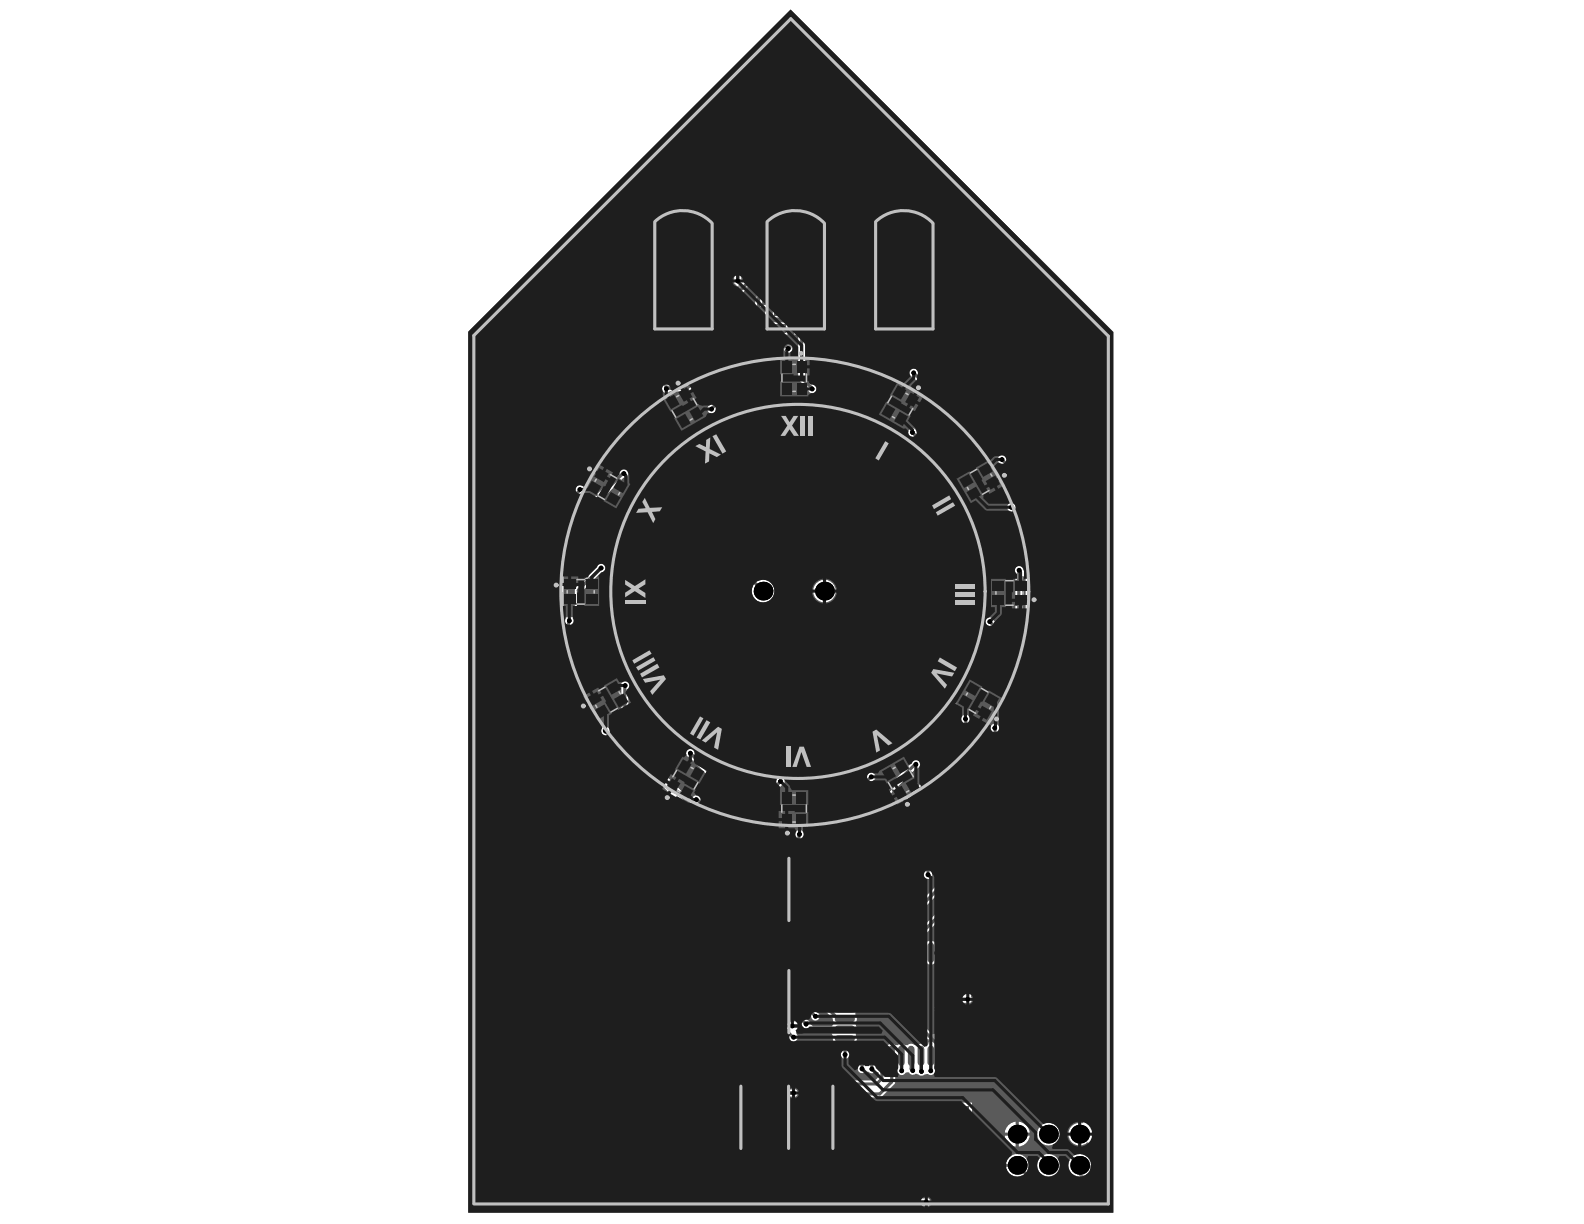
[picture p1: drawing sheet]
<svg xmlns="http://www.w3.org/2000/svg" width="279mm" height="216mm" viewBox="0 0 279 216" stroke-linecap="round" stroke-linejoin="round" font-family="sans-serif">
<path d="M117.7 71l3.7-2.2 2.4 4.1-3.7 2.2zM137.9 64.3h4.4v4.7h-4.4zM158.1 68.4l3.8 2.2-2.4 4.1-3.8-2.2zM106.2 82.8l4.1 2.4-2.2 3.8-4.1-2.4zM169.7 84.3l4.1-2.4 2.1 3.8-4.1 2.3zM100 102.2h4.8v4.4h-4.8zM175.7 102.4h4.7v4.4h-4.7zM104.1 122.7l4.1-2.4 2.2 3.8-4.1 2.4zM120.2 134.4l3.8 2.2-2.4 4.1-3.8-2.2zM155.8 136.6l3.8-2.2 2.4 4.1-3.8 2.2zM171.6 120.6l4.2 2.3-2.2 3.8-4.1-2.4zM137.9 140.2h4.3v4.8h-4.3z" fill="none" stroke="#5a5a5a" stroke-width=".27"/>
<g fill="none" stroke="#5a5a5a" stroke-width=".43">
<circle cx="121.1" cy="70.1" r=".22"/>
<circle cx="141.3" cy="65.2" r=".22"/>
<circle cx="160.5" cy="70.9" r=".22"/>
<circle cx="106.5" cy="84.2" r=".22"/>
<circle cx="174.6" cy="85.3" r=".22"/>
<circle cx="101" cy="103.2" r=".22"/>
<circle cx="179.5" cy="105.8" r=".22"/>
<circle cx="105.4" cy="123.1" r=".22"/>
<circle cx="119.2" cy="138.2" r=".22"/>
<circle cx="158.6" cy="139.3" r=".22"/>
<circle cx="173.2" cy="125.4" r=".22"/>
<circle cx="138.9" cy="144" r=".22"/>
</g>
<path d="M176.7 197.3h16.5v11h-16.5z" fill="none" stroke="#5a5a5a" stroke-width=".55"/>
<g fill="none" stroke="#8c8c8c" stroke-width=".43">
<path d="M139.5 17.2h-2.2v1.7M128.9 37.4h21.7v6.9h-21.7zM137.3 22v1.7h2.2M129.3 56.3v.2M130.8 56.3v.2M133.1 56.3v.2M134.6 56.3v.2M136.9 56.3v.2M138.4 56.3v.2M140.7 56.3v.2M142.2 56.3v.2M99.5 150.7v.2"/>
<path d="M101.1 150.7v.2M104.1 150.7v.2M105.6 150.7v.2M108.6 150.7v.2M110.1 150.7v.2M113.1 150.7v.2M114.6 150.7v.2M117.6 150.7v.2M119.1 150.7v.2M122.1 150.7v.2M123.6 150.7v.2M126.6 150.7v.2"/>
<path d="M128.1 150.7v.2M131.1 150.7v.2M132.6 150.7v.2M135.6 150.7v.2M137.2 150.7v.2M140.2 150.7v.2M141.7 150.7v.2M144.7 150.7v.2M146.2 150.7v.2M149.2 150.7v.2M150.7 150.7v.2M153.7 150.7v.2"/>
<path d="M155.2 150.7v.2M158.2 150.7v.2M159.7 150.7v.2M162.7 150.7v.2M164.2 150.7v.2M167.2 150.7v.2M168.7 150.7v.2M171.7 150.7v.2M173.3 150.7v.2M176.3 150.7v.2M177.8 150.7v.2M180.8 150.7v.2"/>
<path d="M182.3 150.7v.2M185.3 150.7v.2M186.8 150.7v.2M151.7 170.7h12.8v12.8h-12.8zM154.1 198.7v5.2M154.5 194.8h12.2M167.1 198.7v5.2M154.5 207.8h12.2"/>
</g>
<path d="M144.6 101h1.7M145.4 100.1v1.7M135.6 173.8l-.3-.2h-.6l-.2 .2v.3M136.1 173.6v1.3l.3 .3h.5l.3-.3v-1.3" fill="none" stroke="#8c8c8c" stroke-width=".55"/>
<circle cx="134.5" cy="174.1" r=".27" fill="#8c8c8c"/>
<path d="M102.2 154.4h.6l.3 .3v1.1l-.3 .3h-.6l-.2-.3v-1.1zM104.7 154.7l-.3-.3h-.5l-.3 .3v.3l1.1 1.1h-1.1M105.8 155.5l-.5 .6M106.4 155.5h-.9l-.2-.3v-.5l.2-.3h.9v1.7M113 156.1h.5M113.2 154.4v1.7M114.6 155.5l-.5 .6M115.2 155.5h-.9l-.2-.3v-.5l.2-.3h.9v1.7M134.5 174.1l.2 .3M134.7 174.4h.3M134.7 174.4l-.2 .3v.2l.2 .3h.6l.3-.3" fill="none" stroke="#8c8c8c" stroke-width=".55"/>
<circle cx="113.2" cy="154.4" r=".27" fill="#8c8c8c"/>
<path d="M107.8 146.6h.6M108.1 145v1.6M109.5 146.1l-.6 .5M110 146.1h-.8l-.3-.3v-.5l.3-.3h.8v1.6M111.3 155.2l-.3-.2v-.3l.3-.3h.6l.2 .3v.3l-.2 .2M111.3 155.2l-.3 .3v.3l.3 .3h.6l.2-.3v-.3l-.2-.3M111.3 155.2h.6M113.2 154.4l.3 .3" fill="none" stroke="#8c8c8c" stroke-width=".55"/>
<circle cx="108.1" cy="145" r=".27" fill="#8c8c8c"/>
<path d="M107 145h-1.1v.3l1.1 1.1v.2M108.1 145l.3 .3M122 156.1h.6M122.3 154.4v1.7M123.7 155.5l-.6 .6M124.2 155.5h-.8l-.3-.3v-.5l.3-.3h.8v1.7" fill="none" stroke="#8c8c8c" stroke-width=".55"/>
<circle cx="122.3" cy="154.4" r=".27" fill="#8c8c8c"/>
<path d="M120.1 154.4l.5 .3 .6 .5M120.1 155.5l.3-.3h.8v.6l-.3 .3h-.5l-.3-.3zM122.3 154.4l.3 .3M131.1 156.1h.5M131.4 154.4v1.7M132.7 155.5l-.5 .6M133.3 155.5h-.8l-.3-.3v-.5l.3-.3h.8v1.7" fill="none" stroke="#8c8c8c" stroke-width=".55"/>
<circle cx="131.4" cy="154.4" r=".27" fill="#8c8c8c"/>
<path d="M125.9 146.6h.5M126.2 144.9v1.7M127.5 146l-.5 .6M128.1 146h-.8l-.3-.2v-.6l.3-.3h.8v1.7M129.2 155.2h1.1l-.9-.8v1.7M131.4 154.4l.2 .3" fill="none" stroke="#8c8c8c" stroke-width=".55"/>
<circle cx="126.2" cy="144.9" r=".27" fill="#8c8c8c"/>
<path d="M125.1 145.2l-.3-.3h-.6l-.2 .3v.3M126.2 144.9l.2 .3" fill="none" stroke="#8c8c8c" stroke-width=".55"/>
<circle cx="124" cy="145.5" r=".27" fill="#8c8c8c"/>
<path d="M124 145.5l.2 .3M124.2 145.8h.3M124.2 145.8l-.2 .2v.3l.2 .3h.6l.3-.3M139.6 156.1h.5M139.9 154.4v1.7M141.2 155.5l-.5 .6M141.8 155.5h-.8l-.3-.3v-.5l.3-.3h.8v1.7" fill="none" stroke="#8c8c8c" stroke-width=".55"/>
<circle cx="139.9" cy="154.4" r=".27" fill="#8c8c8c"/>
<path d="M138.2 156.1h.6M138.5 154.4v1.7M139.9 154.4l.2 .3" fill="none" stroke="#8c8c8c" stroke-width=".55"/>
<circle cx="138.5" cy="154.4" r=".27" fill="#8c8c8c"/>
<path d="M138.5 154.4l.3 .3M144 146.7h.5M144.3 145.1v1.6M145.6 146.2l-.5 .5M146.2 146.2h-.8l-.3-.3v-.6l.3-.2h.8v1.6" fill="none" stroke="#8c8c8c" stroke-width=".55"/>
<circle cx="144.3" cy="145.1" r=".27" fill="#8c8c8c"/>
<g fill="none" stroke="#8c8c8c" stroke-width=".55">
<path d="M139.7 12.7h1.1v.8l-.6-.3h-.3l-.2 .3v.5l.2 .3h.6l.3-.3M141.3 12.7v1.3l.3 .3h.5l.3-.3v-1.3M139.9 30.5h-1.1v.2l1.1 1.1v.3M141.6 30.7l-.3-.2h-.5l-.3 .2v.3l1.1 1.1h-1.1M142.7 31.6l-.6 .5M143.2 31.6h-.8l-.3-.3v-.6l.3-.2h.8v1.6M144.8 31.3l-.3-.3v-.3l.3-.2h.6l.2 .2v.3l-.2 .3M144.8 31.3l-.3 .3v.2l.3 .3h.6l.2-.3v-.2l-.2-.3M144.8 31.3h.6M147.3 30.7l-.3-.2h-.5l-.3 .2v.3l1.1 1.1h-1.1M148.4 31.6l-.6 .5M148.9 31.6h-.8l-.3-.3v-.6l.3-.2h.8v1.6"/>
<path d="M142.1 145.3l.2-.2h.6l.3 .2v1.1l-.3 .3h-.6l-.2-.3zM144.3 145.1l.2 .2M147.9 145.8h.8l.3-.3v-.2l-.3-.3h-.5l-.3 .3v1.1l.3 .2h.5l.3-.2M150.1 146.1l-.5 .5M150.7 146.1h-.9l-.2-.3v-.5l.2-.3h.9v1.6M166.8 164.1h.5M167.1 162.4v1.7M167.9 162.4v1.4l.3 .3h.5l.3-.3v-1.4"/>
</g>
<circle cx="167.1" cy="162.4" r=".27" fill="#8c8c8c"/>
<g fill="none" stroke="#8c8c8c" stroke-width=".55">
<path d="M157.5 146.6h.5M157.8 144.9v1.7M159.1 146l-.5 .6M159.7 146h-.8l-.3-.2v-.6l.3-.3h.8v1.7M161.7 145.8l-.3-.3v-.3l.3-.2h.6l.2 .2v.3l-.2 .3M161.7 145.8l-.3 .3v.2l.3 .3h.6l.2-.3v-.2l-.2-.3M161.7 145.8h.6M163.6 146.1l-.5 .5M164.2 146.1h-.8l-.3-.3v-.6l.3-.2h.8v1.6M167.1 145h-1.1v.2l1.1 1.1v.3M168.2 146.1l-.6 .5M168.7 146.1h-.8l-.3-.3v-.6l.3-.2h.8v1.6"/>
<path d="M167.1 162.4l.2 .3"/>
</g>
<circle cx="157.8" cy="144.9" r=".27" fill="#8c8c8c"/>
<path d="M157.8 144.9l.2 .3M175 145h1.1v.8l-.8-.3-.3 .3v.6l.3 .2h.5l.3-.2M177.2 146.1l-.6 .5M177.7 146.1h-.8l-.3-.3v-.5l.3-.3h.8v1.6M179.5 145.8h1.1l-.8-.8v1.6M181.7 146.1l-.6 .5M182.2 146.1h-.8l-.3-.3v-.6l.3-.2h.8v1.6M185.1 145.2l-.3-.3h-.5l-.3 .3v.3M186.2 146l-.6 .6M186.7 146h-.8l-.3-.2v-.6l.3-.3h.8v1.7" fill="none" stroke="#8c8c8c" stroke-width=".55"/>
<circle cx="184" cy="145.5" r=".27" fill="#8c8c8c"/>
<path d="M184 145.5l.3 .3M184.3 145.8h.2M184.3 145.8l-.3 .2v.3l.3 .3h.5l.3-.3M190.7 195.4h.6M191 193.7v1.7M191.8 193.7h.6M192.1 193.7v1.4l.3 .3h.3l.2-.3" fill="none" stroke="#8c8c8c" stroke-width=".55"/>
<circle cx="191" cy="193.7" r=".27" fill="#8c8c8c"/>
<path d="M128 59.6v1.7M129.9 59.9l-.3-.3h-.5l-.3 .3v.3l1.1 1.1h-1.1M127.7 61.3h.6M131 60.7l-.5 .6M131.6 60.7h-.9l-.2-.3v-.5l.2-.3h.9v1.7M191 193.7l.3 .3" fill="none" stroke="#8c8c8c" stroke-width=".55"/>
<circle cx="128" cy="59.6" r=".27" fill="#8c8c8c"/>
<g fill="none" stroke="#8c8c8c" stroke-width=".55">
<path d="M128 59.6l.3 .3M131.2 50.9l-.2-.3h-.6l-.3 .3v.2l1.1 1.1h-1.1M132.9 50.9l-.3-.3h-.5l-.3 .3v.2l1.1 1.1h-1.1M134 51.7l-.6 .5M134.5 51.7h-.8l-.3-.3v-.5l.3-.3h.8v1.6M137.7 51.4h1.1l-.8-.8v1.6M140.5 50.9l-.3-.3h-.5l-.3 .3v.2l1.1 1.1h-1.1M141.6 51.7l-.6 .5M142.1 51.7h-.8l-.3-.3v-.5l.3-.3h.8v1.6M149.2 49.6l-.3-.3h-.5l-.3 .3v.3l1.1 1.1h-1.1M149.8 49.3v1.4l.2 .3h.6l.3-.3v-1.4M160.3 74.6h2.2l-1.7-1.7v3.3"/>
<path d="M163.6 72.9v2.8l.5 .5h1.1l.6-.5v-2.8M98.8 146.6h.6M99.1 145v1.6M100.5 146.1l-.6 .5M101 146.1h-.8l-.3-.3v-.6l.3-.2h.8v1.6M154.1 209.6h1.1v.8l-.5-.3h-.3l-.3 .3v.5l.3 .3h.5l.3-.3M156.9 209.8l-.3-.2h-.6l-.2 .2v.3l1.1 1.1h-1.1M158 210.7l-.6 .5M158.5 210.7h-.8l-.3-.3v-.6l.3-.2h.8v1.6"/>
</g>
<circle cx="99.1" cy="145" r=".27" fill="#8c8c8c"/>
<path d="M96.9 145.8h.8l.3-.3v-.3l-.3-.2h-.5l-.3 .2v1.1l.3 .3h.5l.3-.3M99.1 145l.3 .2M116.8 146.6h.6M117.1 144.9v1.7M118.5 146l-.6 .6M119 146h-.8l-.3-.2v-.6l.3-.3h.8v1.7" fill="none" stroke="#8c8c8c" stroke-width=".55"/>
<circle cx="117.1" cy="144.9" r=".27" fill="#8c8c8c"/>
<path d="M114.9 144.9h1.1v.9l-.5-.3h-.3l-.3 .3v.5l.3 .3h.5l.3-.3M117.1 144.9l.3 .3M134.9 146.6h.6M135.2 145v1.6M136.6 146.1l-.6 .5M137.1 146.1h-.8l-.3-.3v-.5l.3-.3h.8v1.6" fill="none" stroke="#8c8c8c" stroke-width=".55"/>
<circle cx="135.2" cy="145" r=".27" fill="#8c8c8c"/>
<g fill="none" stroke="#8c8c8c" stroke-width=".55">
<path d="M132.7 30.5l.6 .2 .5 .6M133 31.3h.8v.5l-.3 .3h-.5l-.3-.3v-.2zM135.5 30.7l-.3-.2h-.6l-.2 .2v.3l1.1 1.1h-1.1M136.6 31.6l-.6 .5M137.1 31.6h-.8l-.3-.3v-.6l.3-.2h.8v1.6M134.1 145.3l-.3-.3h-.5l-.3 .3v.2l1.1 1.1h-1.1M135.2 145l.3 .3M153.5 145.2l-.3-.3h-.5l-.3 .3v.3l1.1 1.1h-1.1M154.6 146l-.5 .6M155.2 146h-.9l-.2-.2v-.6l.2-.3h.9v1.7M170.5 146.1l.2-.3h.9v.5l-.3 .3h-.6l-.2-.3zM170.5 145l.5 .2 .6 .6"/>
<path d="M172.7 146.1l-.6 .5M173.2 146.1h-.8l-.3-.3v-.6l.3-.2h.8v1.6M168.2 192.9h.6M168.5 191.3v1.6M169.3 191.3v1.6l.6-.5 .5 .5v-1.6M171 191.5l.3-.2h.5l.3 .2v.3l-.3 .3h-.5l-.3 .3v.2l.3 .3h.5l.3-.3"/>
</g>
<circle cx="168.5" cy="191.3" r=".27" fill="#8c8c8c"/>
<path d="M136.1 59.9l-.3-.3h-.6l-.2 .3v.3M137.7 59.9l-.3-.3h-.5l-.3 .3v.3l1.1 1.1h-1.1M138.8 60.7l-.5 .6M139.4 60.7h-.9l-.2-.3v-.5l.2-.3h.9v1.7M168.5 191.3l.3 .2" fill="none" stroke="#8c8c8c" stroke-width=".55"/>
<circle cx="135" cy="60.2" r=".27" fill="#8c8c8c"/>
<g fill="none" stroke="#8c8c8c" stroke-width=".55">
<path d="M110.7 59.9h2.2v3.3h-2.2M117.3 59.9h2.2v3.3h-2.2M95.9 74.4h1.1M97 72.2h-.6v2.2M100.3 72.7l-.6-.5h-1.1l-.5 .5v1.7M100.3 71.1v3.3M100.8 66.9l.6-.6h1.1l.5 .6v1.1l-.5 .5h-1.1l-.6-.5zM101.9 72.2h1.1M102.5 71.6v2.2l-.6 .6M104.1 65.8l.6-.6h1.6v3.3h-1.6l-.6-.5zM104.1 72.2v2.7l.6 .6h.5M106.3 72.2v1.6l-.5 .6h-1.7"/>
<path d="M107.4 60.5l.6-.6h1.1l.5 .6v.5l-.5 .6h-1.1l-.6 .5v.6l.6 .5h1.1l.5-.5M108 72.2h.5l1.1 1.1M109.6 72.2v2.2M110.7 68.5v-1.6l.6-.6h1.6v2.2M111.8 61.6h1.1M112.9 73.3h-2.2v-.6l.6-.5h1.1l.5 .5v1.1l-.5 .6h-1.1M114 60.5l.6-.6h1.1l.5 .6v2.2l-.5 .5h-1.1l-.6-.5M114 72.2l1.1 2.2 1.1-2.2M115.7 66.3h-1.1l-.6 .6v1.6h1.7l.5-.5-.5-.6h-1.7M117.3 65.8l.6-.6h1.1l.5 .6v2.2l-.5 .5h-1.1l-.6-.5M117.3 71.1h2.2v3.3h-2.2M118.4 61.6h1.1"/>
<path d="M118.4 72.7h1.1M135 60.2l.2 .2M135.2 60.4h.3M135.2 60.4l-.2 .3v.3l.2 .3h.6l.3-.3"/>
</g>
<circle cx="96.4" cy="71.1" r=".27" fill="#8c8c8c"/>
<g fill="none" stroke="#8c8c8c" stroke-width=".55">
<path d="M86.5 70.5v2.8M86.5 73.8v.6M87.6 70.5v2.8M87.6 73.8v.6M88.7 74.4h1.7l.5-.6v-1.1l-.5-.5h-1.7v2.7l.6 .6h.5M92 74.4v-1.7l.6-.5h1.6v2.2"/>
<circle cx="191.5" cy="206.6" r="1.1"/>
</g>
<g fill="none" stroke="#8c8c8c" stroke-width=".54">
<circle cx="141.4" cy="16.5" r=".27"/>
<circle cx="128.3" cy="35" r=".27"/>
<circle cx="167.2" cy="169.3" r=".27"/>
<circle cx="172.1" cy="196.4" r=".27"/>
</g>
<g fill="none" stroke="#8c8c8c" stroke-width="1.3">
<circle cx="131.1" cy="39.6" r=".65"/>
<circle cx="162.3" cy="172.9" r=".65"/>
</g>
<path d="M82.6 58.5l56.9-56.8 56.9 56.9v155.3h-113.8zM141.6 21.3v.9h1.3v-.9zM139.8 21.3v.9h1.3v-.9zM141.6 22.8v1h1.3v-1zM139.8 22.8v1h1.3v-1zM134.9 19.4v2.1h.3v3.6h-.7v.6h-3.3l-.4 .2-19.8 19.7-.1 .4v35.4l21.9 22a1.99 1.99 0 0 0 1.5 2.8 1.99 1.99 0 0 0 2.3-2.2 1.99 1.99 0 0 0-2.9-1.5l-21.6-21.6v-34.6l19.4-19.4h2.6l.4 .4v.6l-.4 .4h-3.1l-3.8 3.9-.1 8.6 .2 .4 2.2 2.2-.1 1.7a3.5 3.5 0 0 0-.2 3l.3 .3v.7a.73 .73 0 0 0 .4 1.2l.2 .5-.6 .7-.1 2.3h-.7v2.2h2.6v-2.2h-.7v-1.8l2.9-2.9a.99 .99 0 0 1 .3-1 3.5 3.5 0 0 0-.2-3 1 1 0 0 0-1.1-.2 1 1 0 0 0-.6 .9v1.9l.3 .7-.2 .5-.6 .6-.6-.2-.1-.9h.1a3.5 3.5 0 0 0 .3-2.9l-.4-.4v-2.2l-2.3-2.4v-7.8l3.1-3.2h3v.6h2l.3 .6-1.6 1.5-.3 1.1a3.5 3.5 0 0 0-.2 3 1 1 0 0 0 1.1 .6 1 1 0 0 0 .8-1v-1.9l-.3-.7 .1-.5 3-3h.5v.3h2.6v-2.8l.4-.4h2.4v.6h-.2v1.1h3v-1.1h-.2v-2.4h-.7v-4.5l-2.6-2.6-.4-.2h-1.5v-.4h-2.7v2h2.7v-.4h1.2l2.1 2.1v4h-.7v.6h-2.8v-.6h-2.6v2.9l-.1 .6h-.9l-1.2 1.1-.6-.2v-4.4h-.7v-3.6h1.2v-2.1zM146.9 29.2v1.1h1.2v-1.1zM145.1 29.2v1.1h1.2v-1.1zM143.2 33.3a3.5 3.5 0 0 0-.2 3 1 1 0 0 0 1.1 .6 1 1 0 0 0 .8-1h.5a1.16 1.16 0 0 0 1 1.2v-4.2a1.16 1.16 0 0 0-1 1.1h-.5a1 1 0 0 0-.6-.9 1 1 0 0 0-1.1 .2zM149.7 32.9v1.8h.9a1.42 1.42 0 0 0-.9-1.8zM137.7 33.3a3.5 3.5 0 0 0-.2 3 1 1 0 0 0 1.1 .6 1 1 0 0 0 .8-1v-1.9a1 1 0 0 0-.6-.9 1 1 0 0 0-1.1 .2zM132.2 33.3a3.5 3.5 0 0 0-.2 3 1 1 0 0 0 1.1 .6 1 1 0 0 0 .8-1v-1.9a1 1 0 0 0-.6-.9 1 1 0 0 0-1.1 .2zM129.4 33.3a3.5 3.5 0 0 0-.2 3 1 1 0 0 0 1.1 .6 1 1 0 0 0 .8-1v-1.9a1 1 0 0 0-.6-.9 1 1 0 0 0-1.1 .2zM149.7 35.2v1.9a1.35 1.35 0 0 0 .9-1.9zM146.9 32.9v4.2l.6-.3 .2-.4h.3h.3l.2 .4 .6 .3v-4.2l-.6 .3-.2 .3h-.3h-.3l-.2-.3zM140.4 45.1a3.5 3.5 0 0 0-.2 3l.6 .5v5.2h-.7v2.2h2.6v-2.2h-.7l.1-5.7a3.5 3.5 0 0 0-.3-3 1 1 0 0 0-1.4 0zM137.7 45.1a3.5 3.5 0 0 0-.2 3l.3 .3v.7l-.7 .8v3.9h-.8v2.2h2.6v-2.2h-.6v-3.4l.7-.8 .1-1.2a3.5 3.5 0 0 0 .2-2.9 1 1 0 0 0-1.6-.4zM134.9 45.1a3.5 3.5 0 0 0-.2 3l.3 .3v2.2l-1.8 1.8v1.4h-.7v2.2h2.6v-2.2h-.7v-.9l1.8-1.8 .1-2.7a3.5 3.5 0 0 0 .3-2.9 1 1 0 0 0-1.7-.4zM136.3 56.9v2.1h.8l.1 1.5 1.1 1.2a.75 .75 0 0 0 1.3 .3 .75 .75 0 0 0-.5-1.3l-.8-.7v-1h.6v-2.1zM117 68a.78 .78 0 0 0 0 1.1 .78 .78 0 0 0 1.1-.1h3.2l.4-.2 8.8-8.7 .1-.4v-.7h.7v-2.1h-2.6v2.1h.3l.2 .6-8.2 8.2h-3.6zM140.1 56.9v2.1h.7v7.9l1.7 1.7a.76 .76 0 0 0 1.2 .6 .76 .76 0 0 0-.2-1.3l-1.5-1.5v-7.4h.7v-2.1zM132.5 56.9v2.1h.7v4.5l-7.9 7.9a.75 .75 0 0 0-.3 1.3 .75 .75 0 0 0 1.3-.5l8.1-8.2v-5h.7v-2.1zM140.4 33.3a3.5 3.5 0 0 0-.2 3l.3 .4v.7l.2 .4 2.7 2.6 16.8 .1 32.6 32.6-.5 .2-32.2-32.1h-14.4l-2.4 2.4-.1 1.5a3.5 3.5 0 0 0-.2 3 1 1 0 0 0 1.1 .6 1 1 0 0 0 .8-1v-1.9l-.1-.3-.3-.4v-1l1.7-1.7h13.4l.3 .3-.2 .6h-12.3a2.03 2.03 0 0 0-1.3 1.1l-.1 .7-.3 .4a3.5 3.5 0 0 0 .2 2.9 1 1 0 0 0 1.1 .2 1 1 0 0 0 .6-.9v-1.9l-.3-.7 .2-.5 .1-.1h1l.2 .6h-.1a3.5 3.5 0 0 0-.2 3 1.02 1.02 0 0 0 1.2 .5 1.02 1.02 0 0 0 .7-1.2h10l28 28v92.9l-5.6 5.7h-11.6l-.1-.6 15.5-15.5 .1-4.5h.6v-2.2h-2.6v2.2h.7v4.1l-14.5 14.5-.1-.7 11.3-11.4v-6.5h.7v-2.2h-2.6v2.2h.7v6l-11.1 11.1h-.7l-.3-.3-.4-.1h-2.4a.93 .93 0 0 0-.8 1.5v.7a.9 .9 0 0 0 .2 1.2v.4l-.3 .6 .1 .4a.86 .86 0 0 1 0 1l-.1 .4 .3 .6-.5 .8h4.6l-.1-.3 .3-.5h.6a.75 .75 0 0 0 1-.1 .75 .75 0 0 0 0-1l.1-.6h11.3l.2 .6-3.4 3.4h-9.9l-.2-.6 .1-.3h-4.6l.5 .8-.3 .6 .1 .4a.86 .86 0 0 1 0 1l-.1 .4 .2 .5-.2 .3-.7 .1-4.3-4.3v-7.5l.6-.4 .7-.3h.4l.7 .3 .6-.3h.4a.94 .94 0 0 0 1 .2 .94 .94 0 0 0 .6-.9v-.5h4.2l.4-.2 7.7-7.7 .2-.4v-7h.7v-2.2h-2.6v2.2h.7v6.8l-7.3 7.3h-4a1.16 1.16 0 0 0-.9-1.6l-.5 .2-.6-.3v-.9l9.8-9.8 .2-.5v-1.2h.7v-2.2h-2.6v2.2h.7v1l-10 10-.5-.1v-2.5l7-7.1 .2-.4v-.9h.7v-2.2h-2.6v2.2h.7v.6l-7.2 7.3-.1 4.6-.5 .3-.6-.3-.5 .2-.6-.3v-10.5l1.5-1.5 .2-.4h.7v-2.2h-2.6v2.2l.1 .3-1.1 1.2h-.5l-.2-.4-.5-.5 .3-.6v-2.2h-2.7v2.2h.4l.5 .8 .9 1v2.6l-.5 .1-3.8-3.9v-.6h.6v-2.2h-2.6v2.2h.7v.8l.2 .5 3.7 3.7v2.2l-.5 .1-6.7-6.7v-.6h.7v-2.2h-2.6v2.2h.7v.9l.2 .4 6.5 6.5v4.9l-.3 .4-.1 .4v2.3a.94 .94 0 0 0 .6 .9 .94 .94 0 0 0 1-.2h.4l.7 .3 .7-.3h.4a.94 .94 0 0 0 1.3 0h.4l.7 .3 .6-.3h.4l.6 .3v8.4l5 5-.2 .6-.6 .2a.94 .94 0 0 0-1.3 0h-.4l-.7-.3-.6 .3h-.4a.94 .94 0 0 0-1.4 0h-.4l-.6-.3-.7 .3h-.4a.94 .94 0 0 0-1.3 0h-.4l-.7-.3-.7 .3h-.4a.94 .94 0 0 0-1-.2 .94 .94 0 0 0-.6 .8v2.4l.3 .7a.75 .75 0 0 0 .2 1 .75 .75 0 0 0 1-.1l.6 .1a.74 .74 0 0 0 1.2-.1l.5 .2v.8l-.5 .6h-8.5l-6.5-6.5 .3-.5a.75 .75 0 0 0 .9-.2 .75 .75 0 0 0-.1-1l-.1-.6 .6-.1 .3 .4 .5 .2h4.9l.3 .5a.94 .94 0 0 0 .8 1.3h.6v1.5a.75 .75 0 0 0 .7 1.2 .75 .75 0 0 0 .6-1.2v-1.5h.5a.92 .92 0 0 0 .8-1.4v-.7a.84 .84 0 0 0 0-1v-.8a.9 .9 0 0 0-.1-1.1v-.4l.3-.7-.3-.7 .4-.8h-2.3v-.5h2.3l-.4-.8a.94 .94 0 0 0 0-1.3v-.4l.3-.7-.1-.4a.86 .86 0 0 1 0-1 .94 .94 0 0 0-.9-1.3h-2.4l-.7 .3-5.6-5.6v-11.4h.7v-2.2h-2.6v2.2h.7v11.3l-.6 .3-2.7-2.8v-8.8h.7v-2.2h-2.6v2.2h.7v9.3l-.6 .1-2.7-2.6v-6.8h.7v-2.2h-2.6v2.2h.7v6.6l-.6 .2-2.7-2.7v-4.1h.7v-2.2h-2.6v2.2h.7v3.6l-.6 .2-2.7-2.7v-1.1h.7v-2.2h-2.6v2.2h.7v1.4l.1 .4 24.5 24.5 .2 .8-.4 .5h-3.3l-.5-.4a.72 .72 0 0 0-.6-.7l-27.2-27.1v-1.6h-2.6v2.2h1.6l26 26.1-.1 .8a.72 .72 0 0 0-.9 .3l-.6 .1-27.9-27.8v-1.7h-2.6v2.2h1.4l2.8 2.8-.3 .4-.5-.2h-4.2l-1.8-1.7v-1.3h.7v-2.2h-2.6v2.2h.7v1.8l2.3 2.3 .4 .2h4.3l34 33.9 .3 .2-.1 .5h-.8l-33.8-33.8-.5-.1h-6.2l-3.2-3.3v-1.7h.7v-2.2h-2.6v2.2h.7v2.2l3.7 3.8 .5 .2h6.2l26.8 26.8-.2 .5h-2.7v11.7l-4.2 4.1h-34.4l-5-4.9v-10.9h-3.9v11.7h.3l.5 .9 6.1 6.2 .8 .4 36.3 .1 .9-.3 .3-.2 5.7-5.8 .5-1.3v-5.2h1.7a.75 .75 0 0 0 1.1-.6 .75 .75 0 0 0-1.1-.6h-1.7v-4.1l.5-.2 5.5 5.5 .4 .2 11.1-.1 2.3-2.2 .2-.5v-1.3l.6-.2a.74 .74 0 0 0 1.3-.1 .76 .76 0 0 1 .9 .3l.3 .1 .6-.2a1.5 1.5 0 0 0 1.2 .3l.8-.3a.77 .77 0 0 0 1 .1 .77 .77 0 0 0 .2-1v-.4l.3-.7v-1.8l.6-.2 .7 .7 .4 .2h13.1l11.4 11.4-.3 .4a1.99 1.99 0 0 0-2.5 2.4 1.99 1.99 0 0 0 3.3 1l.5 .2v2.2l-.5 .2-.4-.3a2 2 0 0 0-2.6 .6 2 2 0 0 0 .3 2.6 2 2 0 0 0 2.7 0l.5 .2v.5l-2.2 2.2h-5.4l-3.5-3.5a1.99 1.99 0 0 0-1-2.7 1.99 1.99 0 0 0-2.7 1.2h-6.3v-.5h-4v1.2h-3.7l-2.7 2.6h-.6l-2.7-2.6h-3.5v-1.2h-4v3.5h4v-1.1h3l2.2 2.2v4.2h2.6v-.6l1.3 .1a.75 .75 0 0 0 1-.7 .75 .75 0 0 0-1.1-.6h-.8l-.4-.4v-2l2.2-2.2h3.2v1.1h4v-1.7h6.3l.2 .3a1.98 1.98 0 0 0 2.6 .8l3.9 3.8 6.2 .1 .4-.2 2.7-2.8v-10l-13.1-13.1h-13.3l-.4-.5 .2-.5h1.5l.7-.2 12.2-.1 13.1-13.1v-97.7l-33.5-33.6-.4-.1h-16.6l-2.1-2.1v-.6l.3-.3a3.5 3.5 0 0 0-.3-3 1 1 0 0 0-1.4 0zM98.3 94.2l-.2 .4v36.4l.2 .5 5.9 5.8v10.9h-.7v2.2h2.6v-2.2h-.7v-11.1l-.1-.4-5.6-5.7 .6-.2 8.4 8.4v9h-.7v2.2h2.6v-2.2h-.7v-9.2l-.1-.5-8.8-8.8v-.5l.6-.2 11.6 11.6v7.6h-.7v2.2h2.6v-2.2h-.6l-.1-8-11.8-11.9v-23.9l3.4-3.4a.76 .76 0 0 0 .7-1.2 .76 .76 0 0 0-1.4 .1l-3.9 4v4.7a.72 .72 0 0 1-1 .1l-.5 .2-.5-.2v-13.9l10.6-10.5a.76 .76 0 0 0 .7-1.1 .76 .76 0 0 0-1.3-.2zM177.9 88.9a.74 .74 0 0 0 .3 1.3l2.7 2.7v7.1l-.5 .1a.75 .75 0 0 0-1-.2 .75 .75 0 0 0-.3 1v43.1l-2.7 2.8v1.4h-.7v2.2h2.6v-2.2h-.7v-1l2.5-2.5 .2-.4 .1-42.7 .5 .2v46.4h-.7v2.2h2.6v-2.2h-.7v-55.6l-.1-.4-2.9-2.9a.74 .74 0 0 0-1.2-.4zM143.4 104.3a2 2 0 0 0 4 0 2 2 0 0 0-4 0zM174.1 109.1a.74 .74 0 0 0 .3 1.3l2.3 2.2v15.3l-.6 .1a.75 .75 0 0 0-1.1-.2 .75 .75 0 0 0-.1 1.1v10.6l-7.3 7.3-.2 .5v.9h-.7v2.2h2.6v-2.2h-.7v-.7l7.4-7.3 .1-.3h.6v2.3l-4.6 4.6-.2 .4v1h-.7v2.2h2.6v-2.2h-.7v-.7l4.8-4.8v-30.4l-.2-.4-2.4-2.4a.74 .74 0 0 0-1.2-.4zM109.7 120.4a.73 .73 0 0 0-.1 .9v8.9l-.6 .2-1.5-1.5a.81 .81 0 0 0-.7-.7 .81 .81 0 0 0-.8 .6l.3 .7 .3 .2 11.1 11.1v7.4h-.6v2.2h2.6v-2.2h-.7v-7.4l.5-.2 2.8 2.7v4.9h-.7v2.2h2.6v-2.2h-.7v-5l.5-.2 2.8 2.7v2.5h-.7v2.2h2.6v-2.2h-.7l-.1-3-4.5-4.6a.79 .79 0 0 0-1.3 .2l-.6 .1-10.7-10.7v-8.8a.75 .75 0 0 0 0-1 .75 .75 0 0 0-1.1 0zM161 134.3l-11.5 11.5-.2 .5v1.9h-.7v2.2h2.6v-2.2h-.6v-1.7l10.9-10.9a.75 .75 0 0 0 .8-.9 .75 .75 0 0 0-1.1-.5zM101.8 85.8l-.3 .6-5 5-.2 .4v40.1l.2 .5 3.2 3.1v12.7h-.7v2.2h2.6v-2.2h-.7v-13.2l-3.3-3.3v-39.6l5-5a.78 .78 0 0 0 .3-1.1 .78 .78 0 0 0-1.1-.2zM176.2 80.5a.74 .74 0 0 0 .4 1.3l8.8 8.8v57.6h-.7v2.2h2.6v-2.2h-.6v-57.8l-.2-.5-9-9a.74 .74 0 0 0-1.3-.4zM169.8 126.3a.74 .74 0 0 0-.1 1v12.7l-6.7 6.7-.1 .5v1h-.7v2.2h2.6v-2.2h-.7v-.8l6.8-6.9 .1-13.4a.75 .75 0 0 0-.3-.9 .75 .75 0 0 0-.9 .1zM160.6 65.2a.74 .74 0 0 0 .4 1.3l6.4 6.4v65l-8.9 8.9-.2 .4v1h-.6v2.2h2.6v-2.2h-.7v-.7l8.9-8.9 .2-.5v-65.5l-.2-.4-6.6-6.6a.74 .74 0 0 0-1.3-.4zM160.4 75.7a.74 .74 0 0 0 .4 1.3l3.7 3.7v55.4l-10.5 10.5-.2 .4v1.2h-.7v2.2h2.7v-2.2h-.7v-.9l10.5-10.5 .1-.4v-55.9l-.1-.5-3.9-3.9a.74 .74 0 0 0-1.3-.4zM153.1 136.5l-.1 .3-8.1 8.2-.1 3.2h-.7v2.2h2.6v-2.2h-.7v-2.7l7.8-7.7a.75 .75 0 0 0 .6-1.1 .75 .75 0 0 0-1.3-.2zM140.5 146.6a1.95 1.95 0 0 0-.2 1.6h-.7v2.2h2.6v-2.2h-.5l-.1-.5a.75 .75 0 0 0-.1-1.1 .75 .75 0 0 0-1 0zM137.1 137.3l-.2 .4-.9 1-.2 .4v9.1h-.7v2.2h2.6v-2.2h-.7v-8.8l.9-.9a.75 .75 0 0 0 .4-1.1 .75 .75 0 0 0-1.2-.1zM121.2 132.3a.74 .74 0 0 0 .4 1.3l9.7 9.6v5h-.7v2.2h2.6v-2.2h-.7v-5.5l-10-10a.74 .74 0 0 0-1.3-.4zM162.2 151.2v2.2h.7l.1 .6a.75 .75 0 0 0 .7 1.1 .75 .75 0 0 0 .7-1.1l.1-.6h.3v-2.2zM117.1 151.2v2.2h.3l.5 .8 25.2 25.2a.75 .75 0 0 0 1.3 .4 .75 .75 0 0 0-.4-1.3l-24.6-24.5 .3-.6v-2.2zM112.5 187.4v5.1h5.1v-5.1zM106.8 187.4v5.1h5.1v-5.1zM169.5 194.5v1.7h2v-1.7zM167 194.5v1.7h1.9v-1.7zM152.3 194.5v1.7h1.9v-1.7zM149.8 194.5v1.7h1.9v-1.7zM112.5 193.1v5.1h5.1v-5.1zM106.8 193.1v5.1h5.1v-5.1zM169.5 196.7v1.7h2v-1.7zM167 196.7v1.7h1.9v-1.7zM152.3 196.7v1.7h1.9v-1.7zM149.8 196.7v1.7h1.9v-1.7zM179.7 197.9v1.9h1.9a2.13 2.13 0 0 0-1.9-1.9zM177.9 198.5l-.4 .4-.3 .9h2v-1.9l-.9 .2zM182.9 200.1a2 2 0 0 0 4 0 2 2 0 0 0-4 0zM179.7 200.3v1.9a2.13 2.13 0 0 0 1.9-1.9zM177.2 200.3a2.13 2.13 0 0 0 2 1.9v-1.9zM182.9 205.6a2 2 0 0 0 4 0 2 2 0 0 0-4 0z" fill="#5a5a5a"/>
<g fill="none" stroke="#5a5a5a" stroke-width=".55">
<path d="M141.4 18.4h2.8l2.4 2.4v5.5h-5.4M135.8 28.9h-4.5l-3.5 3.5v8.4l2.3 2.3v6.5M136.3 20.5l-.5 .4v5.4h-4.6l-19.7 19.7v35.2l23.1 23.1M141.1 35v2.4l2.5 2.5h16.9l33.3 33.3v97.3l-12.7 12.8h-13.8M141.4 29.2h-2.3l-3.5 3.4v2.4M130 57.9v1.8l-8.7 8.7h-3.9M132.9 46.8v2.1l-2.9 2.9v3.1M133.8 57.9v5.9l-8.3 8.3M135.6 46.8v4l-1.8 1.8v2.3M138.1 57.9l-.4 .4v1.9l1.2 1.2M138.4 46.8v2.6l-.7 .7v4.3l.4 .5M141.1 46.8l.3 .2v7.9"/>
<path d="M141.4 57.9v8.8l1.8 1.7M143.9 46.8v-3l2.1-2.1h13.8l32.5 32.5v95.7l-11.7 11.6h-13.3M146.6 46.8v-2.2l.8-.7h12.6l30.4 30.5v94.7l-10.6 10.7h-12.5M149.4 46.8h11.2l28.4 28.3v93.5l-6 6h-15.7M160.9 76.3l4.2 4.2v55.9l-10.6 10.6v2.3M161.2 65.8l6.8 6.8v65.5l-9 9.1v2.1M102.1 86.7l-5.1 5.1v40.1l3.3 3.4v14M109.9 83.5l-11.1 11.1v36.4l6 6.1v12.2M176.7 81.1l9.3 9.3v58.9M178.4 89.5l3.1 3.1v56.7M100.3 109.8v20.1l9 9.1v10.3M105.9 100.3l-3.9 3.8v24.5l11.8 11.8v8.9"/>
<path d="M174.6 109.7l2.7 2.6v30.1l-4.8 4.8v2.1M179.7 100.6v43.7l-2.7 2.7v2.3M106.6 128.8l11.8 11.8v8.7M110.2 121v9.4l12.7 12.7v6.2M121.9 133l10 10v6.3M137.6 138l-1.2 1.1v10.2M153.5 137.1l-8.1 8.1v4.1M161.6 134.6l-11.7 11.7v3M170.4 127v13.3l-6.9 6.9v2.1M175.5 128.4v11.3l-7.5 7.6v2M100.3 152.3v3.1l3.6 3.6h6.4l34 34h10.9l2.1-2.2v-4.5M104.8 152.3v2.7l2.1 2.1h4.5l34.2 34.1h9l1-.9v-4"/>
<path d="M109.3 152.3l30.7 30.7M113.8 152.3l28.4 28.3M118.4 152.3v1.5l25.4 25.5M122.9 152.3v2.5l24.7 24.7h1.2l.3 .3M122.9 140.9l4.5 4.5v3.9M127.4 152.3v5.4l20.3 20.3h1.3M131.9 152.3v8.1l14.1 14.1h3M136.4 152.3v10.2l10.4 10.4h2.3M140.9 152.3v12.8l6.1 6h2.1M140.9 147.2v2.1M145.4 152.3v2l6.7 6.7v7.1M149.9 152.3v1.9l3.9 3.9v10"/>
<path d="M154.5 152.3v1.5l1.1 1.1v13.2M159 152.3v1.1l-1.7 1.6v13.1M163.5 152.3l.2 .2v1.8M168 152.3v2l-7.2 7.2v6.6M172.5 152.3v2.3l-10 10v3.5M177 152.3v8.1l-7.7 7.7h-5.1M181.5 152.3v7.4l-11.4 11.4h-2.8M186 152.3v5.4l-15.1 15.2h-3.6M159 168l.5 .6v9.8l7.3 7.3h13.4l12.8 12.8v9.5l-2.6 2.6h-6l-5-5.1h-9.5l-.7 .7h-5.5l-3.2 3.2-3.2-3.2h-5.3M167.2 176.3h3.5M139.8 181h1.3l.7 .7h6.9l.3-.2M140 192.8h-4.1v1.3"/>
<path d="M149 183.2l-.1 .1 .2 .2v2.5M152.1 186.2v2.3M153.8 186.2v2.4M159 186.2l.1 2.7M160.7 186.2v2.4l.3 .2M162.5 186.2v2.8M164.2 186.2v2.7M160.5 212h2.9"/>
</g>
<path d="M88.5 192.8v5.5l6.1 6.1h35.9l5.4-5.3v-5" fill="none" stroke="#5a5a5a" stroke-width="2.7"/>
<g fill="#000">
<circle cx="130.1" cy="49.6" r=".41"/>
<circle cx="117.5" cy="68.6" r=".41"/>
<circle cx="125.5" cy="72.2" r=".41"/>
<circle cx="139" cy="61.5" r=".41"/>
<circle cx="143.3" cy="68.6" r=".41"/>
<circle cx="160.9" cy="76.3" r=".41"/>
<circle cx="161.2" cy="65.8" r=".41"/>
<circle cx="102.3" cy="86.3" r=".41"/>
<circle cx="110" cy="83.5" r=".41"/>
<circle cx="176.7" cy="81.1" r=".41"/>
<circle cx="178.4" cy="89.5" r=".41"/>
<circle cx="100.4" cy="109.5" r=".41"/>
<circle cx="106" cy="100.2" r=".41"/>
<circle cx="134.6" cy="104.3" r="1.65"/>
<circle cx="145.4" cy="104.3" r="1.65"/>
<circle cx="174.6" cy="109.7" r=".41"/>
<circle cx="179.8" cy="100.6" r=".41"/>
<circle cx="106.8" cy="129" r=".41"/>
<circle cx="110.3" cy="120.9" r=".41"/>
<circle cx="121.8" cy="132.9" r=".41"/>
<circle cx="137.7" cy="137.8" r=".41"/>
<circle cx="153.7" cy="137" r=".41"/>
<circle cx="161.5" cy="134.8" r=".41"/>
<circle cx="170.3" cy="126.8" r=".41"/>
<circle cx="175.5" cy="128.4" r=".41"/>
<circle cx="122.8" cy="141.1" r=".41"/>
<circle cx="141" cy="147.2" r=".41"/>
<circle cx="163.7" cy="154.3" r=".41"/>
<circle cx="143.8" cy="179.3" r=".41"/>
<circle cx="170.7" cy="176.3" r=".41"/>
<circle cx="139.8" cy="181" r=".41"/>
<circle cx="140" cy="183" r=".41"/>
<circle cx="140" cy="192.8" r=".41"/>
<circle cx="142.2" cy="180.6" r=".41"/>
<circle cx="149.1" cy="186" r=".41"/>
<circle cx="152.1" cy="188.5" r=".41"/>
<circle cx="153.8" cy="188.6" r=".41"/>
<circle cx="159.1" cy="188.9" r=".41"/>
<circle cx="161" cy="188.8" r=".41"/>
<circle cx="162.5" cy="189" r=".41"/>
<circle cx="164.2" cy="188.9" r=".41"/>
<circle cx="163.4" cy="212" r=".41"/>
<circle cx="179.4" cy="205.5" r="1.65"/>
<circle cx="179.4" cy="200.1" r="1.65"/>
<circle cx="184.9" cy="200.1" r="1.65"/>
<circle cx="184.9" cy="205.5" r="1.65"/>
<circle cx="190.4" cy="200.1" r="1.65"/>
<circle cx="190.4" cy="205.5" r="1.65"/>
</g>
<g fill="#5a5a5a">
<path d="M99.3 148.5h2v1.5h-2z" fill-rule="evenodd"/>
<path d="M103.8 148.5h2v1.5h-2z" fill-rule="evenodd"/>
<path d="M108.4 148.5h1.9v1.5h-1.9z" fill-rule="evenodd"/>
<path d="M112.9 148.5h1.9v1.5h-1.9z" fill-rule="evenodd"/>
<path d="M117.4 148.5h1.9v1.5h-1.9z" fill-rule="evenodd"/>
<path d="M121.9 148.5h1.9v1.5h-1.9z" fill-rule="evenodd"/>
<path d="M126.4 148.5h2v1.5h-2z" fill-rule="evenodd"/>
<path d="M130.9 148.5h2v1.5h-2z" fill-rule="evenodd"/>
<path d="M135.4 148.5h2v1.5h-2z" fill-rule="evenodd"/>
<path d="M134.9 25.4h1.9v1.8h-1.9z" fill-rule="evenodd"/>
<path d="M139.9 148.5h2v1.5h-2z" fill-rule="evenodd"/>
<path d="M144.5 148.5h1.9v1.5h-1.9z" fill-rule="evenodd"/>
</g>
<path d="M147.8 179.7h2.4M147.8 178h2.4M147.8 176.3h2.4M147.8 172.8h2.4M147.8 171.1h2.4M147.8 181.5h2.4" fill="none" stroke="#5a5a5a" stroke-width="1.2"/>
<g fill="#5a5a5a">
<path d="M149 148.5h1.9v1.5h-1.9z" fill-rule="evenodd"/>
<path d="M99.3 151.6h2v1.5h-2z" fill-rule="evenodd"/>
<path d="M103.8 151.6h2v1.5h-2z" fill-rule="evenodd"/>
<path d="M108.4 151.6h1.9v1.5h-1.9z" fill-rule="evenodd"/>
<path d="M112.9 151.6h1.9v1.5h-1.9z" fill-rule="evenodd"/>
<path d="M117.4 151.6h1.9v1.5h-1.9z" fill-rule="evenodd"/>
<path d="M121.9 151.6h1.9v1.5h-1.9z" fill-rule="evenodd"/>
<path d="M126.4 151.6h2v1.5h-2z" fill-rule="evenodd"/>
<path d="M130.9 151.6h2v1.5h-2z" fill-rule="evenodd"/>
</g>
<path d="M130.1 45.8v1.9" fill="none" stroke="#5a5a5a" stroke-width="1.3"/>
<path d="M135.4 151.6h2v1.5h-2z" fill-rule="evenodd" fill="#5a5a5a"/>
<path d="M135.6 45.8v1.9" fill="none" stroke="#5a5a5a" stroke-width="1.3"/>
<g fill="#5a5a5a">
<path d="M134.9 28h1.9v1.8h-1.9z" fill-rule="evenodd"/>
<path d="M135.2 19.8h2.1v1.4h-2.1z" fill-rule="evenodd"/>
<path d="M139.9 151.6h2v1.5h-2z" fill-rule="evenodd"/>
</g>
<path d="M141.1 45.8v1.9" fill="none" stroke="#5a5a5a" stroke-width="1.3"/>
<path d="M144.5 151.6h1.9v1.5h-1.9z" fill-rule="evenodd" fill="#5a5a5a"/>
<path d="M143.9 45.8v1.9" fill="none" stroke="#5a5a5a" stroke-width="1.3"/>
<path d="M147.8 174.5h2.4M147.8 183.2h2.4" fill="none" stroke="#5a5a5a" stroke-width="1.2"/>
<path d="M149 151.6h1.9v1.5h-1.9z" fill-rule="evenodd" fill="#5a5a5a"/>
<path d="M130.1 34v1.9M149.4 45.8v1.9" fill="none" stroke="#5a5a5a" stroke-width="1.3"/>
<path d="M152.1 166.9v2.3M153.8 166.9v2.3M157.3 166.9v2.3M159 166.9v2.3M160.7 166.9v2.3M162.5 166.9v2.3M152.1 185v2.4M153.8 185v2.4M157.3 185v2.4M159 185v2.4M160.7 185v2.4M162.5 185v2.4" fill="none" stroke="#5a5a5a" stroke-width="1.2"/>
<path d="M134.3 187.3h3.2v11h-3.2z" fill-rule="evenodd" fill="#5a5a5a"/>
<path d="M135.6 34v1.9M141.1 34v1.9M143.9 34v1.9M149.4 34v1.9" fill="none" stroke="#5a5a5a" stroke-width="1.3"/>
<g fill="#5a5a5a">
<path d="M129 57.2h2v1.5h-2z" fill-rule="evenodd"/>
<path d="M132.8 57.2h2v1.5h-2z" fill-rule="evenodd"/>
<path d="M136.6 57.2h2v1.5h-2z" fill-rule="evenodd"/>
<path d="M140.4 57.2h2v1.5h-2z" fill-rule="evenodd"/>
<path d="M145.6 25.4h2v1.8h-2z" fill-rule="evenodd"/>
<path d="M140.2 25.4h2v1.8h-2z" fill-rule="evenodd"/>
<path d="M140.3 21.8h2.1v1.4h-2.1z" fill-rule="evenodd"/>
<path d="M140.3 17.7h2.1v1.4h-2.1z" fill-rule="evenodd"/>
<path d="M159.5 211.2h2v1.7h-2z" fill-rule="evenodd"/>
</g>
<path d="M166 179.7h2.4M166 176.3h2.4M166 178h2.4M166 171.1h2.4M166 172.8h2.4M166 181.5h2.4" fill="none" stroke="#5a5a5a" stroke-width="1.2"/>
<g fill="#5a5a5a">
<path d="M162.5 148.5h1.9v1.5h-1.9z" fill-rule="evenodd"/>
<path d="M167 148.5h2v1.5h-2z" fill-rule="evenodd"/>
<path d="M153.5 148.5h1.9v1.5h-1.9z" fill-rule="evenodd"/>
<path d="M158 148.5h1.9v1.5h-1.9z" fill-rule="evenodd"/>
<path d="M180.5 148.5h2v1.5h-2z" fill-rule="evenodd"/>
<path d="M171.5 148.5h2v1.5h-2z" fill-rule="evenodd"/>
<path d="M176 148.5h2v1.5h-2z" fill-rule="evenodd"/>
<path d="M185.1 148.5h1.9v1.5h-1.9z" fill-rule="evenodd"/>
<path d="M129 54.2h2v1.5h-2z" fill-rule="evenodd"/>
<path d="M132.8 54.2h2v1.5h-2z" fill-rule="evenodd"/>
</g>
<path d="M132.9 45.8v1.9" fill="none" stroke="#5a5a5a" stroke-width="1.3"/>
<g fill="#5a5a5a">
<path d="M136.6 54.2h2v1.5h-2z" fill-rule="evenodd"/>
<path d="M140.4 54.2h2v1.5h-2z" fill-rule="evenodd"/>
</g>
<path d="M138.4 45.8v1.9M146.6 45.8v1.9" fill="none" stroke="#5a5a5a" stroke-width="1.3"/>
<g fill="#5a5a5a">
<path d="M145.6 28h2v1.8h-2z" fill-rule="evenodd"/>
<path d="M140.2 28h2v1.8h-2z" fill-rule="evenodd"/>
<path d="M159.5 208.6h2v1.7h-2z" fill-rule="evenodd"/>
</g>
<path d="M155.5 166.9v2.3M164.2 166.9v2.3M166 174.5h2.4M155.5 185v2.4M164.2 185v2.4M166 183.2h2.4" fill="none" stroke="#5a5a5a" stroke-width="1.2"/>
<g fill="#5a5a5a">
<path d="M162.5 151.6h1.9v1.5h-1.9z" fill-rule="evenodd"/>
<path d="M167 151.6h2v1.5h-2z" fill-rule="evenodd"/>
<path d="M153.5 151.6h1.9v1.5h-1.9z" fill-rule="evenodd"/>
<path d="M158 151.6h1.9v1.5h-1.9z" fill-rule="evenodd"/>
<path d="M180.5 151.6h2v1.5h-2z" fill-rule="evenodd"/>
<path d="M171.5 151.6h2v1.5h-2z" fill-rule="evenodd"/>
<path d="M176 151.6h2v1.5h-2z" fill-rule="evenodd"/>
<path d="M185.1 151.6h1.9v1.5h-1.9z" fill-rule="evenodd"/>
<path d="M86.9 187.3h3.2v11h-3.2z" fill-rule="evenodd"/>
<path d="M107.3 187.9h9.8v9.8h-9.8z" fill-rule="evenodd"/>
</g>
<path d="M132.9 34v1.9M138.4 34v1.9M146.6 34v1.9" fill="none" stroke="#5a5a5a" stroke-width="1.3"/>
<g fill="#5a5a5a">
<path d="M150.3 204.8h3.4v2.8h-3.4z" fill-rule="evenodd"/>
<path d="M150.3 195h3.4v2.9h-3.4z" fill-rule="evenodd"/>
<path d="M167.5 204.8h3.4v2.8h-3.4z" fill-rule="evenodd"/>
<path d="M167.5 195h3.4v2.9h-3.4z" fill-rule="evenodd"/>
</g>
<path d="M82.6 58.5l56.9-56.8 56.9 56.9v155.3h-113.8zM130.4 48.6v.7h.7l-.3-.4zM129.4 48.9l-.2 .4h.7v-.7zM129.2 49.8a.94 .94 0 0 0 .9 .7l10.7 10.7v2h-.8v.2h-.6v-1.3a.77 .77 0 0 0 0-1.3 .77 .77 0 0 0-1.2 .7v1.9h-.6v2.6h2.4v.2h1.1v-1.5h.3v-.3h1.4v-1.2h-.8v-2.3l-.2-.4-10.6-10.7zM141.7 65v1.2h1.1v-1.2zM158.3 67.5l-1.3 2.2 2 1.2-.1 .2 1 .6 1.5-2.6-.6-.4-.1-.7 1-1.1 .1-.7a.75 .75 0 0 0-.6-1.2 .75 .75 0 0 0-.7 1.2v.2l-1.5 1.5zM120.4 68.1l.6 1.1 1-.6-.6-1zM137.6 67.3v2.6h5v-.2a1.06 1.06 0 0 1 .9-.4 .75 .75 0 0 0 .5-.9 .75 .75 0 0 0-.9-.5l-.4-.3-.1-.3zM121.3 69.7l.6 1.1 1-.6-.6-1.1zM161.9 69.3l-.6 1.1 1 .6 .6-1.1zM117 68a2.96 2.96 0 0 0-.1 1.9v.5l1.4 2.2 2-1.2 .1 .2 1-.5-1.5-2.7-1.2 .7-.4-.5a.75 .75 0 0 0-.4-.7 .75 .75 0 0 0-.9 .1zM161 70.9l-.6 1.1 1 .5 .6-1zM118.9 73.7l1.3 2.3 4.3-2.5 .3-.6h.4a.75 .75 0 0 0 1.1-.8 .75 .75 0 0 0-1.2-.6 2.87 2.87 0 0 1-1.8-.1l-.1-.2zM156.3 70.9l-1.3 2.2 4.3 2.5h.4l.5 .4a.75 .75 0 0 0 .8 1 .75 .75 0 0 0 .6-1.1l-.2-.5-1.3-1.2 .5-.8zM172.1 82.5l1.2 2.1-.2 .1 .6 1 2.6-1.6-.5-1-.2 .2-.5-.8 .8-.8h.4a.75 .75 0 0 0 1.2-.6 .75 .75 0 0 0-1.2-.7 1.47 1.47 0 0 0-1.7 .8h-.2zM105.5 81.8l-.6 1 1.1 .6 .6-1zM107 82.7l-.5 1 1.1 .6 .5-1zM101.8 85.8a.75 .75 0 0 0-.1 1 .75 .75 0 0 0 1 .2h1.3l1.3 .7 1.2-2 .2 .1 .6-1-2.7-1.5-.5 1 .2 .1-.8 1.3h-.8a.72 .72 0 0 0-.9 .1zM175.5 85.2l.6 1 1.1-.6-.6-1zM174 86.1l.5 1 1.1-.6-.6-1zM109.5 83l-.2 .6-.4 .5-2.5 4.3 2.3 1.3 2.5-4.3-.2-.2v-1.3a1.12 1.12 0 0 0-1.2-1.1zM168.7 84.4l2.5 4.4 .9-.5 1.6 1.6 .5 .2h3.8a.75 .75 0 0 0 1.1-.6 .75 .75 0 0 0-1.1-.6h-3.6l-1-1 .1-.4-2.5-4.4zM103.1 101.9v5h2.6v-5l-.2-.3 .7-.7a.75 .75 0 0 0 .4-1.2 .75 .75 0 0 0-1.3 .4l-1.4 1.3-.1 .4zM100.8 101.7v1.1h1.2v-1.1zM99 101.7v1.1h1.2v-1.1zM145.7 102.1v1.9h1.9a2.13 2.13 0 0 0-1.9-1.9zM143.9 102.7l-.4 .5-.3 .8h2v-1.9l-.9 .2zM179.2 100a.74 .74 0 0 0 .2 1.2v.9h-.7v2.4h-.2v1.1h3v-1.1h-.2v-2.4h-.7v-1.3a.87 .87 0 0 0-.4-.8 .87 .87 0 0 0-1 0zM132.6 104.3a2 2 0 0 0 4 0 2 2 0 0 0-4 0zM145.7 104.5v1.9a2.13 2.13 0 0 0 1.9-1.9zM143.2 104.5a2.13 2.13 0 0 0 2 1.9v-1.9zM180.3 106.2v1.1h1.2v-1.1zM178.5 106.2v1.1h1.2v-1.1zM99 103.4v1.1h.2v2.4h.6v2.2a.75 .75 0 0 0 .6 1.1 .75 .75 0 0 0 .6-1.1v-2.2h.8v-2.4h.2v-1.1zM174.8 102.1v5h.7v.8l-1.1 1a.75 .75 0 0 0-.3 1.3 .75 .75 0 0 0 1.2-.4l1.4-1.4v-1.3h.7v-5zM104.4 121.9l.6 1 1.1-.7-.6-.9zM102.9 122.8l.5 1 1.1-.7-.5-.9zM174.4 121.8l-1.2 2-.2-.1-.5 1 1.3 .8-.2 .2 .3 .2-.7 1.2 1.6 .8a.82 .82 0 0 0 .2 1 .82 .82 0 0 0 1 0l.2-.5v-4.5l.5-.8zM106.6 120.9l2.4 4.3 2.3-1.3-1-1.7 .3-.6a.75 .75 0 0 0 .3-1 .75 .75 0 0 0-1-.3h-.7l-.4-.7zM172.2 125.2l-.6 1 1.1 .6 .6-1zM171 119.8l-2.5 4.4 1.2 .6v1.6a.75 .75 0 0 0 .6 1.2 .75 .75 0 0 0 .6-1.2v-1.1l2.4-4.2zM103.7 124.2l.6 1 .2-.1 1.2 2.1 .5 .2v1.1a.75 .75 0 0 0 .6 1.2 .75 .75 0 0 0 .6-1.2v-2.3l.5-.3-1.2-2.1 .2-.1-.5-1zM121.2 132.3l-.1 .3v.5l-.5 .5-.2-.1-1.4 2.2 4.4 2.5 1.3-2.2-1.8-1.1a.86 .86 0 0 1-.5-.7v-.9a.75 .75 0 0 0-.2-1 .75 .75 0 0 0-1 0zM153.1 136.5a.75 .75 0 0 0 0 1 .75 .75 0 0 0 1 .2h2l.3 .5 4-2.3 .5 .4v.8l-1.6 .9-.1-.2-1 .6 1.6 2.7 .9-.6-.1-.2 2.1-1.2-.6-1 .1-2.9a.75 .75 0 0 0-.4-1.1 .75 .75 0 0 0-1 .6l-.5 .2-.9-1.4-4.3 2.5-.2 .4h-.8a.72 .72 0 0 0-1 .1zM118.3 136.5l-.6 1.1 1 .6 .6-1.1zM117.4 138.1l-.6 1.1 1 .6 .6-1.1zM156.8 139.3l.6 1 1-.5-.6-1.1zM119.8 137.4l-1.5 2.6 1 .6 .1-.2 2 1.2 1 .1a.75 .75 0 0 0 1.1-.4 .75 .75 0 0 0-.7-1l-.3-.5 .2-.5-2-1.2 .1-.1zM157.7 140.8l.6 1.1 1-.6-.6-1.1zM137.1 137.3a.75 .75 0 0 0 .3 1.2l.2 .3v3.2h5v-2.6h-2.9a3.4 3.4 0 0 0-1.3-1.7 .74 .74 0 0 0-1.3-.4zM137.4 143v1.3h1.1v-1.3zM137.4 144.8v1.3h1.1v-1.3zM139 143v3.1h1.2a.87 .87 0 0 1 .1 1.1 .75 .75 0 0 0 .9 .7 .75 .75 0 0 0 .4-1.2v-.8h1v-2.6h-2.4v-.3zM171 175.3v.7h.6l-.2-.4zM170 175.6l-.2 .4h.6v-.7zM171 176.5v.7l.4-.2 .2-.5zM169.8 176.5l.2 .5 .4 .2v-.7zM140 180v.7h.7l-.2-.4zM139.1 180.3l-.3 .4h.7v-.7zM163.2 153.8a.75 .75 0 0 0 .4 1.2v29.5l-.6 .2-6-6-12.8-.1a.74 .74 0 0 0-.7 0 .74 .74 0 0 0-.4 .7l-.4 .5a.89 .89 0 0 0-1 .3 .89 .89 0 0 0-.1 1.1 .74 .74 0 0 0 1.2-.1h12.2l.7 .7-.2 .5h-14.8l-.3-.5 .3-.6h-1.9l.3 .5 .2 .1 .1 .5a.79 .79 0 0 0 0 1.1 .79 .79 0 0 0 1 .2h15.4l2.6 2.6v2.3a.72 .72 0 0 0 .1 .9l-.1 .6h-2.3l-1.6-1.6a.74 .74 0 0 0-.5-.6 .74 .74 0 0 0-.8 .3l-.6-.1a.75 .75 0 0 0-.8-.2 .75 .75 0 0 0-.5 .7l-.5 .3-1.1-1.1v-1.3a.75 .75 0 0 0-.6-1.1 .75 .75 0 0 0-.7 1.1v1.6l.2 .4 5.9 5.8h15l9 9-.1 .6a2 2 0 0 0-.7 2.7 2 2 0 0 0 2.8 .7 2 2 0 0 0 .6-2.7l.3-.6h1.6l.4 .4a1.99 1.99 0 0 0 1.4 3.2 1.99 1.99 0 0 0 1.8-3l.3-.6h1l.8 .8a1.99 1.99 0 0 0 1.4 2.8 1.99 1.99 0 0 0 2.3-2.3 1.99 1.99 0 0 0-2.9-1.4l-1.1-1.1h-2.7l-.1-.2 .2-.7a1.98 1.98 0 0 0 .9-2.6 1.98 1.98 0 0 0-2.7-.9l-8.3-8.3h-10.8l-.2-.6a.72 .72 0 0 0 .1-.9v-33.7l-.4-.6a.74 .74 0 0 0-1.2-.4zM140.3 191.9v.6h.6l-.2-.4zM139.3 192.1l-.2 .4h.6v-.6zM140.3 193.1v.6l.4-.2 .2-.4zM139.1 193.1l.2 .4 .4 .2v-.6zM190.7 197.9v1.9h1.9a2.13 2.13 0 0 0-1.9-1.9zM188.9 198.5l-.4 .4-.2 .9h1.9v-1.9l-.9 .2zM190.7 200.3v1.9a2.13 2.13 0 0 0 1.9-1.9zM188.3 200.3a2.13 2.13 0 0 0 1.9 1.9v-1.9zM163.7 211.1v.6h.6l-.2-.4zM162.7 211.3l-.2 .4h.6v-.6zM163.7 212.3v.6l.4-.2 .2-.4zM162.5 212.3l.2 .4 .4 .2v-.6z" fill="#1e1e1e"/>
<g fill="none" stroke="#1e1e1e" stroke-width=".55">
<path d="M130.1 49.6l11.3 11.3v3.8M117.5 68.6v1.1l1.2 1.2v.5M125.5 72.2h-1.3l-1.3 1.3M139 61.5l-.2 .2v3M141.4 68.6h1.9M158.9 73.9l2 2v.4M161.2 65.8v.9l-2.6 2.5M105.1 86.2l-.1 .1h-2.7M110 83.5l.4 .4v1.4l-.6 .6M171.8 87.1l2.4 2.4h4.2M176.7 81.1h-1l-1.9 1.8M100.5 105.7l-.1 3.8"/>
<path d="M106 100.2l-1.6 1.6v1.3M176.1 105.9v2.2l-1.5 1.6M179.8 100.6l.2 .2v2.5M106.2 125.5l.6 .6v2.9M110.3 120.9h-1.6l-.4 .4M121 139.9l1.2 1.2h.6M121.8 132.9v1.3l-1.1 1M137.7 137.8l1.1 1.1v1.8M156.8 136.5l-.5 .5h-2.6M161.5 134.8v3.2l-.5 .6M170.3 123.3v3.5M170.3 123.3h.1"/>
<path d="M175 123l.6 .4v4.9l-.1 .1M141.4 144.6l-.4 .3v2.3M163.7 154.3l.5 .5v34.1M143.8 179.3h13l5.7 5.7v4M140 183h16l3.1 3v2.9M142.2 180.6l.2-.2h12.8l5.8 5.8v2.6M149.1 186v2l5.6 5.6h15.1l9.7 9.7h3.7l1.7 1.7v.5M152.1 188.5l3.7 3.7h19.3l7.6 7.6v1.2l2.3 2.3h3.2l2.2 2.2M153.8 188.6l2 2h19.7l9.4 9.5"/>
</g>
<g fill="#000">
<circle cx="130.1" cy="49.6" r=".41"/>
<circle cx="117.5" cy="68.6" r=".41"/>
<circle cx="125.5" cy="72.2" r=".41"/>
<circle cx="139" cy="61.5" r=".41"/>
<circle cx="143.3" cy="68.6" r=".41"/>
<circle cx="160.9" cy="76.3" r=".41"/>
<circle cx="161.2" cy="65.8" r=".41"/>
<circle cx="102.3" cy="86.3" r=".41"/>
<circle cx="110" cy="83.5" r=".41"/>
<circle cx="176.7" cy="81.1" r=".41"/>
<circle cx="178.4" cy="89.5" r=".41"/>
<circle cx="100.4" cy="109.5" r=".41"/>
<circle cx="106" cy="100.2" r=".41"/>
<circle cx="134.6" cy="104.3" r="1.65"/>
<circle cx="145.4" cy="104.3" r="1.65"/>
<circle cx="174.6" cy="109.7" r=".41"/>
<circle cx="179.8" cy="100.6" r=".41"/>
<circle cx="106.8" cy="129" r=".41"/>
<circle cx="110.3" cy="120.9" r=".41"/>
<circle cx="121.8" cy="132.9" r=".41"/>
<circle cx="137.7" cy="137.8" r=".41"/>
<circle cx="153.7" cy="137" r=".41"/>
<circle cx="161.5" cy="134.8" r=".41"/>
<circle cx="170.3" cy="126.8" r=".41"/>
<circle cx="175.5" cy="128.4" r=".41"/>
<circle cx="122.8" cy="141.1" r=".41"/>
<circle cx="141" cy="147.2" r=".41"/>
<circle cx="163.7" cy="154.3" r=".41"/>
<circle cx="143.8" cy="179.3" r=".41"/>
<circle cx="170.7" cy="176.3" r=".41"/>
<circle cx="139.8" cy="181" r=".41"/>
<circle cx="140" cy="183" r=".41"/>
<circle cx="140" cy="192.8" r=".41"/>
<circle cx="142.2" cy="180.6" r=".41"/>
<circle cx="149.1" cy="186" r=".41"/>
<circle cx="152.1" cy="188.5" r=".41"/>
<circle cx="153.8" cy="188.6" r=".41"/>
<circle cx="159.1" cy="188.9" r=".41"/>
<circle cx="161" cy="188.8" r=".41"/>
<circle cx="162.5" cy="189" r=".41"/>
<circle cx="164.2" cy="188.9" r=".41"/>
<circle cx="163.4" cy="212" r=".41"/>
<circle cx="179.4" cy="205.5" r="1.65"/>
<circle cx="179.4" cy="200.1" r="1.65"/>
<circle cx="184.9" cy="200.1" r="1.65"/>
<circle cx="184.9" cy="205.5" r="1.65"/>
<circle cx="190.4" cy="200.1" r="1.65"/>
<circle cx="190.4" cy="205.5" r="1.65"/>
</g>
<g fill="#1e1e1e">
<path d="M99.5 104.8h2v1.8h-2z" fill-rule="evenodd"/>
<path d="M103.6 123l1.7-1 .9 1.5-1.7 1z" fill-rule="evenodd"/>
<path d="M103.4 104.8h2v1.8h-2z" fill-rule="evenodd"/>
<path d="M108.3 123.3l1.7-1 .9 1.5-1.7 1z" fill-rule="evenodd"/>
<path d="M117.4 70.5l1.5-.9 1 1.7-1.5 .9z" fill-rule="evenodd"/>
<path d="M122.7 135.2l1.5 .9-1 1.7-1.5-.9z" fill-rule="evenodd"/>
<path d="M169.9 122.5l1.6 1-.8 1.5-1.7-1z" fill-rule="evenodd"/>
<path d="M169.2 84.6l1.7-1 .8 1.5-1.6 1z" fill-rule="evenodd"/>
<path d="M174.5 122.2l1.7 1-.8 1.5-1.7-1z" fill-rule="evenodd"/>
<path d="M175.1 105h2v1.8h-2z" fill-rule="evenodd"/>
<path d="M179 105h2v1.8h-2z" fill-rule="evenodd"/>
<path d="M99.5 102.2h2v1.8h-2z" fill-rule="evenodd"/>
<path d="M103.4 102.2h2v1.8h-2z" fill-rule="evenodd"/>
<path d="M104.4 84.8l1.7 1-.9 1.5-1.7-1z" fill-rule="evenodd"/>
<path d="M109.1 84.5l1.6 1-.8 1.5-1.7-1z" fill-rule="evenodd"/>
<path d="M118.5 137.3l1.5 .9-1 1.6-1.5-.8z" fill-rule="evenodd"/>
<path d="M121.6 72.6l1.5-.9 1 1.7-1.5 .8z" fill-rule="evenodd"/>
<path d="M171.2 120.3l1.6 1-.8 1.5-1.7-1z" fill-rule="evenodd"/>
<path d="M175.1 102.4h2v1.8h-2z" fill-rule="evenodd"/>
<path d="M173.9 84.9l1.7-1 .8 1.5-1.7 1z" fill-rule="evenodd"/>
<path d="M179 102.4h2v1.8h-2z" fill-rule="evenodd"/>
<path d="M107.8 86.8l1.6 .9-.8 1.5-1.7-.9z" fill-rule="evenodd"/>
<path d="M105.7 82.6l1.7 .9-.9 1.5-1.7-.9z" fill-rule="evenodd"/>
<path d="M140.5 139.7h1.7v1.9h-1.7z" fill-rule="evenodd"/>
<path d="M137.9 139.7h1.7v1.9h-1.7z" fill-rule="evenodd"/>
<path d="M155.6 136.1l1.5-.9 .9 1.7-1.5 .9z" fill-rule="evenodd"/>
<path d="M160.6 69.2l1.5 .9-.9 1.7-1.5-.9z" fill-rule="evenodd"/>
<path d="M104.9 125.2l1.7-.9 .9 1.5-1.7 .9z" fill-rule="evenodd"/>
<path d="M107 121l1.7-.9 .9 1.5-1.7 .9z" fill-rule="evenodd"/>
<path d="M120.8 138.6l1.5 .9-1 1.6-1.5-.8z" fill-rule="evenodd"/>
<path d="M120.5 133.9l1.5 .9-1 1.7-1.5-.9z" fill-rule="evenodd"/>
<path d="M119.3 73.9l1.5-.9 1 1.7-1.5 .8z" fill-rule="evenodd"/>
<path d="M140.5 143.6h1.7v1.9h-1.7z" fill-rule="evenodd"/>
<path d="M137.9 143.6h1.7v1.9h-1.7z" fill-rule="evenodd"/>
<path d="M137.9 63.7h1.8v2h-1.8z" fill-rule="evenodd"/>
<path d="M137.9 67.6h1.8v2h-1.8z" fill-rule="evenodd"/>
<path d="M140.5 63.7h1.8v2h-1.8z" fill-rule="evenodd"/>
<path d="M140.5 67.6h1.8v2h-1.8z" fill-rule="evenodd"/>
<path d="M159.8 138.2l1.5-.9 .9 1.7-1.5 .8z" fill-rule="evenodd"/>
<path d="M157.8 134.8l1.5-.9 1 1.7-1.5 .9z" fill-rule="evenodd"/>
<path d="M157.5 139.5l1.5-.9 1 1.7-1.5 .8z" fill-rule="evenodd"/>
<path d="M156.4 71.3l1.5 .9-.9 1.7-1.5-.9z" fill-rule="evenodd"/>
<path d="M158.7 72.6l1.5 .9-1 1.7-1.5-.9z" fill-rule="evenodd"/>
<path d="M158.4 67.9l1.5 .9-1 1.7-1.5-.9z" fill-rule="evenodd"/>
<path d="M173.2 124.5l1.7 1-.8 1.5-1.7-1z" fill-rule="evenodd"/>
<path d="M172.6 82.6l1.7-1 .8 1.5-1.7 1z" fill-rule="evenodd"/>
<path d="M119.6 69.2l1.5-.9 1 1.7-1.5 .9z" fill-rule="evenodd"/>
<path d="M170.5 86.8l1.7-1 .8 1.5-1.6 1z" fill-rule="evenodd"/>
</g>
<g fill="none" stroke="#c0c0c0" stroke-width=".27">
<path d="M118.5 72.5l.7 1.1M119.7 69.8l-.3 .2M122.1 73.9l-.4 .2M122.3 70.3l.6 1.1M137.9 66v1.3M139.9 69h.4M139.9 64.3h.4M142.3 66v1.3M157.2 69.9l-.6 1.1M157.4 73.5l.4 .2M159.8 69.4l.4 .2M161 72.1l-.7 1.1"/>
<path d="M105.2 84.5l-.2 .4M105.5 87.4l1.1 .7M107.7 83.7l1.1 .6M109.3 86.9l-.2 .4M170.6 86l.2 .4M172.3 82.8l-1.1 .6M174.4 86.5l-1.1 .7M174.8 83.6l.2 .4M100 104.2v.4M101.8 106.6h1.3M101.8 102.2h1.3M104.8 104.2v.4"/>
<path d="M175.7 104.4v.4M177.4 106.8h1.3M177.4 102.4h1.3M180.4 104.4v.4M105.1 124.4l.2 .4M106.7 121.2l-1.1 .6M108.9 124.9l-1.1 .7M109.2 122l.2 .4M119.3 135.9l-.6 1.1M119.5 139.5l.4 .2M121.9 135.4l.4 .2M123.1 138.1l-.7 1.1"/>
<path d="M156.7 138.1l.7 1.1M157.9 135.4l-.4 .2M160.3 139.5l-.4 .2M160.5 135.9l.6 1.1M170.7 122.2l-.3 .4M171 125.2l1.1 .6M173.1 121.4l1.2 .7M174.8 124.6l-.2 .4M137.9 142v1.3M139.9 145h.4M139.9 140.2h.4M142.2 142v1.3"/>
</g>
<path d="M115.5 39.3v18.7h10.1v-18.5M135.3 39.3v18.7h10.1v-18.5M154.5 39.3v18.7h10.1v-18.5M139.2 151.4v11M139.2 171.2v11M130.7 191.6v11M139.1 191.6v11M146.9 191.6v11M83.6 212.3v-153.1l55.9-55.9 56 56v153.1h-111.9" fill="none" stroke="#c0c0c0" stroke-width=".55"/>
<g fill="#c0c0c0">
<path d="M164.4 89.1l3-1.7 .4 .6-3.1 1.8z"/>
<path d="M165.1 90.4l3-1.8 .4 .6-3.1 1.8z"/>
<path d="M137.8 73.4h.8l.7 1.1 .7-1.1h.8l-1.1 1.7 1.2 1.8h-.9l-.7-1.2-.8 1.2h-.8l1.2-1.8z"/>
<path d="M141.2 73.4h.8v3.5h-.8z"/>
<path d="M142.6 73.4h.7v3.5h-.7z"/>
<path d="M156.2 77.8l.6 .4-1.8 3-.6-.4z"/>
<path d="M123.8 130.6l2.9-2.4 .6 .4-.6 3.7-.8-.4 .6-2.7-2 1.8z"/>
<path d="M124.6 127l.7 .4-1.8 3-.6-.3z"/>
<path d="M123.5 126.4l.6 .3-1.8 3.1-.6-.4z"/>
<path d="M122.6 78.7l.8-.4 1.1 .6 .1-1.3 .7-.4-.1 2 2 1-.8 .4-1.3-.6v1.4l-.7 .4 .1-2.2z"/>
<path d="M125.7 76.9l.6-.3 1.8 3-.7 .4z"/>
<path d="M141 131.7h.8l1.3 3.6h-.8l-.9-2.7-.9 2.7h-.7z"/>
<path d="M138.7 131.7h.7v3.6h-.7z"/>
<path d="M165.8 116l3 1.7-.4 .7-3-1.8z"/>
<path d="M164.6 118l3.7 .7-.4 .6-2.7-.5 1.9 2-.4 .7-2.5-2.8z"/>
<path d="M113.7 87.8l.9 1.8 2.2-.1-.4 .7-1.4 .1 .6 1.3-.4 .7-1-1.9-2 .1 .4-.8 1.3-.1-.6-1.1z"/>
<path d="M110.3 105.8h3.5v.7h-3.5z"/>
<path d="M110.3 102.3l1.7 1.1 1.8-1.2v.9l-1.2 .7 1.2 .8v.9l-1.8-1.2-1.7 1.1v-.9l1.1-.7-1.1-.7z"/>
<path d="M153.9 129.1l.7-.4 2.8 2.4-.7 .4-2-1.8 .5 2.7-.6 .3z"/>
<path d="M113.4 119.8l3.7-.7 .4 .7-2.4 2.8-.4-.7 1.8-2-2.7 .5z"/>
<path d="M112.9 118.8l3-1.7 .4 .6-3.1 1.8z"/>
<path d="M112.2 117.7l3.1-1.8 .3 .6-3 1.8z"/>
<path d="M111.5 116.5l3.1-1.8 .3 .6-3 1.8z"/>
<path d="M168.5 103.1h3.6v.7h-3.6z"/>
<path d="M168.5 104.5h3.6v.7h-3.6z"/>
<path d="M168.5 105.9h3.6v.7h-3.6z"/>
</g>
<g fill="none" stroke="#c0c0c0" stroke-width=".43">
<circle cx="119.6" cy="67.6" r=".22"/>
<circle cx="141.3" cy="62.3" r=".22"/>
<circle cx="162" cy="68.4" r=".22"/>
<circle cx="104" cy="82.7" r=".22"/>
<circle cx="177.1" cy="83.8" r=".22"/>
<circle cx="98.1" cy="103.2" r=".22"/>
<circle cx="182.4" cy="105.8" r=".22"/>
<circle cx="102.9" cy="124.5" r=".22"/>
<circle cx="175.8" cy="126.8" r=".22"/>
<circle cx="117.7" cy="140.7" r=".22"/>
<circle cx="138.9" cy="147" r=".22"/>
<circle cx="160" cy="141.9" r=".22"/>
</g>
<g fill="none" stroke="#c0c0c0" stroke-width=".55">
<path d="M115.5 39.1a7.2 7.2 0 0 1 10.1 .3M135.3 39.1a7.2 7.2 0 0 1 10.1 .3M154.5 39.1a7.2 7.2 0 0 1 10.1 .3"/>
<circle cx="140.2" cy="104.4" r="41.3"/>
<circle cx="140.8" cy="104.3" r="33"/>
</g>
</svg>
